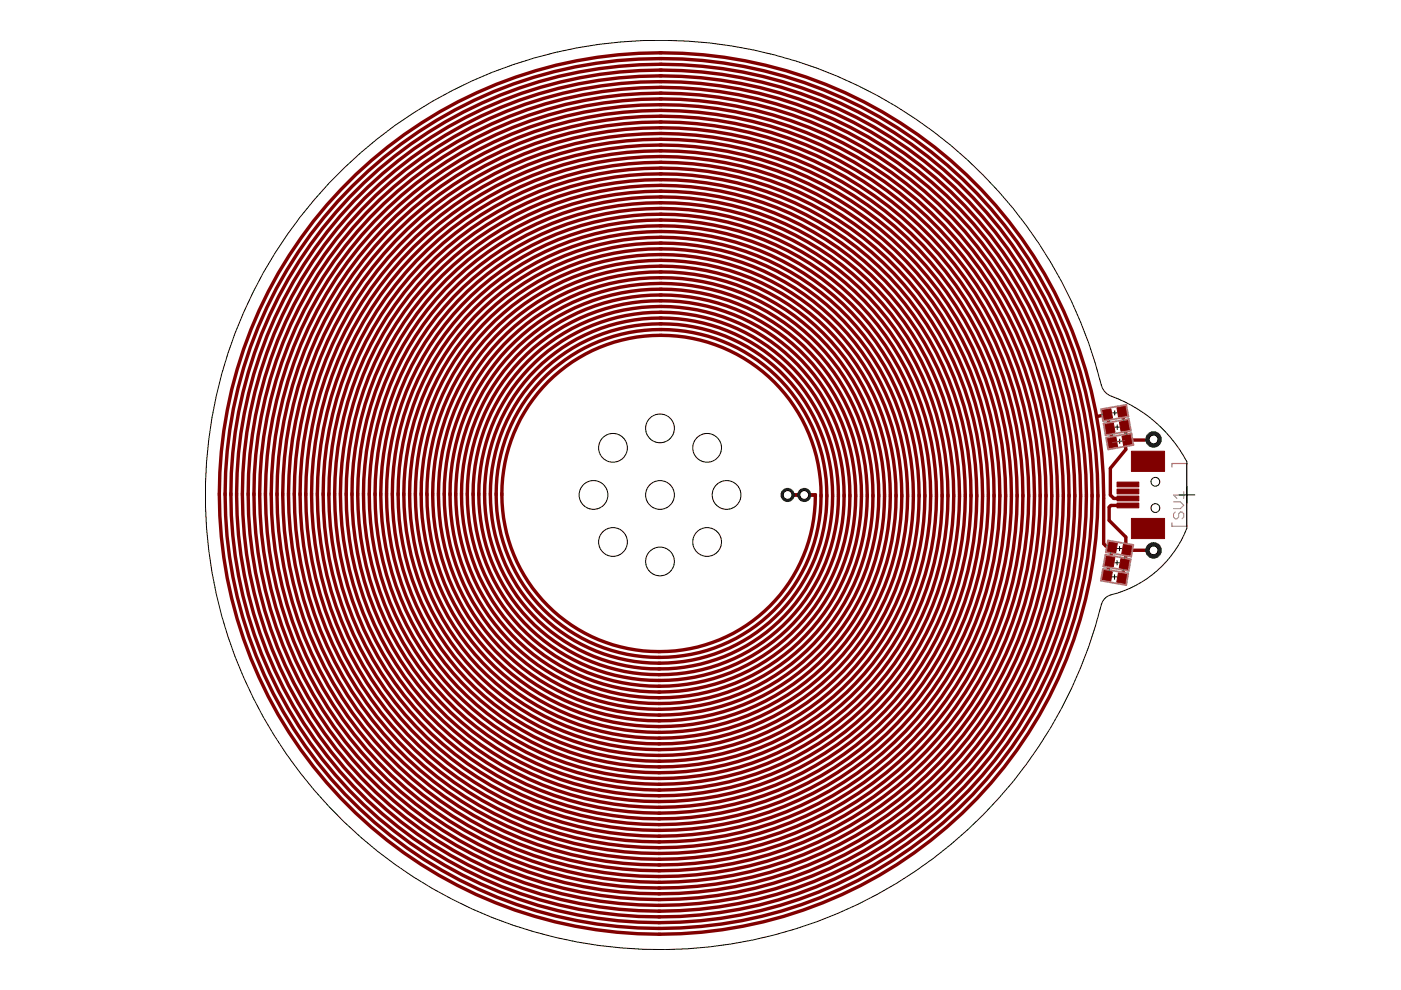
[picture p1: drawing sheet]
<svg xmlns="http://www.w3.org/2000/svg" width="297mm" height="210mm" viewBox="0 0 297 210" stroke-linecap="round" stroke-linejoin="round" font-family="sans-serif">
<g fill="#800000" stroke="#800000" stroke-width=".21">
<path d="M239.9 109.9h7v4.3h-7z"/>
<path d="M239.9 95.7h7v4.2h-7z"/>
<path d="M236.8 103.7h4.6v1h-4.6z"/>
<path d="M236.8 105.2h4.6v1h-4.6z"/>
<path d="M236.8 106.7h4.6v1h-4.6z"/>
<path d="M236.8 102.2h4.6v1h-4.6z"/>
<path d="M237.9 92.5l1.8-.4 .4 2-1.9 .4z"/>
<path d="M234.8 93l1.8-.3 .3 2-1.8 .3z"/>
<path d="M237.3 89.5l1.9-.4 .3 2-1.8 .3z"/>
<path d="M234.2 90l1.9-.3 .3 2-1.8 .3z"/>
<path d="M236.8 86.4l1.8-.3 .4 2-1.8 .3z"/>
<path d="M233.7 87l1.8-.3 .4 2-1.8 .3z"/>
<path d="M237.1 121.4l1.9 .4-.4 2-1.8-.4z"/>
<path d="M234 120.9l1.8 .3-.3 2-1.8-.3z"/>
<path d="M237.7 118.4l1.8 .3-.4 2.1-1.8-.4z"/>
<path d="M234.5 117.9l1.9 .3-.4 2-1.8-.3z"/>
<path d="M238.2 115.4l1.8 .3-.4 2.1-1.8-.4z"/>
<path d="M235.1 114.9l1.8 .3-.3 2-1.9-.3z"/>
</g>
<g fill="none" stroke="#800000" stroke-width=".72">
<path d="M234.8 87.9l-.1 .1 .5 2.8 .2 .3 .5 2.8M234.8 87.9l-2.2 .4M234.8 87.8v.1M237.9 87.3l1.1 6M239 93.3l-.5 .1 .2 1.9-3.3 4v5.6l.8 .8h2.9M244.6 93.2v.2l-5.6-.1M167 104.9h5.9M172.9 104.9a33.2 33.2 0 0 1-27.6 32.8 33.2 33.2 0 0 1-36.9-21.6 33.8 33.8 0 0 1 24.6-44.3 33.8 33.8 0 0 1 40.9 29.8 34.4 34.4 0 0 1-28.4 37.3 34.4 34.4 0 0 1-39.3-25.6 35.1 35.1 0 0 1 29.8-43.2 35.1 35.1 0 0 1 39.3 34.8 35.7 35.7 0 0 1-31.4 35.5 35.7 35.7 0 0 1-38.9-27.1 36.3 36.3 0 0 1 30.2-44.3 36.3 36.3 0 0 1 41.3 34.2 36.9 36.9 0 0 1-32.5 38.4 36.9 36.9 0 0 1-40.6-29.7 37.5 37.5 0 0 1 28.9-43.7 37.5 37.5 0 0 1 44.4 27.9 38.1 38.1 0 0 1-30.8 46.5 38.1 38.1 0 0 1-44.2-34 38.7 38.7 0 0 1 32.1-41.9 38.7 38.7 0 0 1 44.1 29.1 39.3 39.3 0 0 1-31.8 48 39.3 39.3 0 0 1-45.6-35.1 39.9 39.9 0 0 1 32.2-43.1 39.9 39.9 0 0 1 45.9 28.1 40.6 40.6 0 0 1-32.3 51.3 40.6 40.6 0 0 1-47.2-38.1 41.2 41.2 0 0 1 37.2-43 41.2 41.2 0 0 1 44.7 35.2 41.8 41.8 0 0 1-36.4 47.4 41.8 41.8 0 0 1-46.6-37.6 42.4 42.4 0 0 1 37.2-46.1 42.4 42.4 0 0 1 47 36.1 43 43 0 0 1-35.5 48.5 43 43 0 0 1-49.3-34.3 43.6 43.6 0 0 1 35.7-51.2 43.6 43.6 0 0 1 50.3 36.8 44.2 44.2 0 0 1-38.5 50.2 44.2 44.2 0 0 1-49.3-39.8 44.8 44.8 0 0 1 37.2-48.4 44.8 44.8 0 0 1 51 33.7 45.4 45.4 0 0 1-38.8 55.7 45.4 45.4 0 0 1-50.8-45.2 46 46 0 0 1 38.4-45.4 46 46 0 0 1 51.2 30.4 46.7 46.7 0 0 1-35.4 60.9 46.7 46.7 0 0 1-55.4-43.6 47.3 47.3 0 0 1 42.7-49.4 47.3 47.3 0 0 1 51.3 40.2 47.9 47.9 0 0 1-39.4 54.2 47.9 47.9 0 0 1-55-38.2 48.5 48.5 0 0 1 43.1-57.4 48.5 48.5 0 0 1 53.1 48.3 49.1 49.1 0 0 1-46.7 49.1 49.1 49.1 0 0 1-51.3-44.3 49.7 49.7 0 0 1 44.6-54.3 49.7 49.7 0 0 1 54.3 44.7 50.3 50.3 0 0 1-44 54.9 50.3 50.3 0 0 1-55.9-42.9 51 51 0 0 1 42-57.5 51 51 0 0 1 58.5 40.7 51.6 51.6 0 0 1-44.6 60.9 51.6 51.6 0 0 1-57.6-48.8 52.2 52.2 0 0 1 43.5-54 52.2 52.2 0 0 1 58.7 36.8 52.7 52.7 0 0 1-19 57.1 52.7 52.7 0 0 1-60.2 2.1 53.2 53.2 0 0 1-17.6-70.4 53.2 53.2 0 0 1 68.9-22.6 53.8 53.8 0 0 1 26.8 70.2 53.8 53.8 0 0 1-69.6 28.5 54.4 54.4 0 0 1-30-70.9 54.4 54.4 0 0 1 70.9-30 55 55 0 0 1 29.8 73 55 55 0 0 1-73.6 28 55.7 55.7 0 0 1-27.7-72.7 55.7 55.7 0 0 1 72-29.4 56.3 56.3 0 0 1 29.9 75.8 56.3 56.3 0 0 1-77.1 26.2 56.9 56.9 0 0 1-25.2-74.6 56.9 56.9 0 0 1 73.5-28.3 57.5 57.5 0 0 1 30.9 75 57.5 57.5 0 0 1-74.8 31.3 58.1 58.1 0 0 1-32-75.7 58.1 58.1 0 0 1 75.7-32 58.7 58.7 0 0 1 32.3 76.5 58.7 58.7 0 0 1-76.4 32.3 59.3 59.3 0 0 1-31.6-79.9 59.3 59.3 0 0 1 81.3-27.7 60 60 0 0 1 25.5 80.9 60 60 0 0 1-80.9 25.5 60.6 60.6 0 0 1-26.4-80.4 60.6 60.6 0 0 1 79.8-28.3 61.2 61.2 0 0 1 30.4 79.8 61.2 61.2 0 0 1-79.1 32.4 61.7 61.7 0 0 1-34.5-79.1 61.7 61.7 0 0 1 78.2-36.4 62.4 62.4 0 0 1 38.7 78.1 62.4 62.4 0 0 1-77.2 40.5 63 63 0 0 1-41.4-81.2 63 63 0 0 1 83.1-37.5 63.6 63.6 0 0 1 35.1 82.8 63.6 63.6 0 0 1-82.9 35 64.2 64.2 0 0 1-34.7-85 64.2 64.2 0 0 1 85.8-32.7 64.8 64.8 0 0 1 31.7 86 64.8 64.8 0 0 1-86.1 31.7 65.4 65.4 0 0 1-32.6-85.5 65.4 65.4 0 0 1 84.6-34.6 66.1 66.1 0 0 1 35.8 87.5 66.1 66.1 0 0 1-88.3 33.7 66.7 66.7 0 0 1-33.2-87 66.7 66.7 0 0 1 86.2-35.3 67.3 67.3 0 0 1 35.8 90.5 67.3 67.3 0 0 1-92.2 31.5 67.9 67.9 0 0 1-30.3-88.7 67.9 67.9 0 0 1 87.1-34.5 68.5 68.5 0 0 1 37.8 89.2 68.5 68.5 0 0 1-89.2 37.8 69.1 69.1 0 0 1-37.4-91.5 69.1 69.1 0 0 1 92.3-35.3 69.7 69.7 0 0 1 34.1 92.5 69.7 69.7 0 0 1-92.5 34.1 70.3 70.3 0 0 1-33.7-94.8 70.3 70.3 0 0 1 95.7-31.4 71 71 0 0 1 30.1 95.7 71 71 0 0 1-95.7 30.1 71.6 71.6 0 0 1-29.6-98 71.6 71.6 0 0 1 98.7-27.3 72.2 72.2 0 0 1 26.9 97.2 72.2 72.2 0 0 1-96.5 29.2 72.8 72.8 0 0 1-31.6-97 72.8 72.8 0 0 1 96.5-33.2 73.4 73.4 0 0 1 34.9 97.4 73.4 73.4 0 0 1-97.2 35.5 74 74 0 0 1-36.2-98.2 74 74 0 0 1 98.2-36.2 74.6 74.6 0 0 1 37.2 97.3 74.6 74.6 0 0 1-96.5 39.6 75.2 75.2 0 0 1-40.8-99.6 75.2 75.2 0 0 1 100.6-38.5 75.8 75.8 0 0 1 37.1 100.7 75.8 75.8 0 0 1-100.6 37.1 76.4 76.4 0 0 1-37.4-101.5 76.4 76.4 0 0 1 101.4-37.4 77.1 77.1 0 0 1 37.7 102.3 77.1 77.1 0 0 1-102.3 37.7 77.7 77.7 0 0 1-38.7-101.4 77.7 77.7 0 0 1 100.4-41.1 78.3 78.3 0 0 1 42.5 103.6 78.3 78.3 0 0 1-104.7 40 78.9 78.9 0 0 1-39.4-102.9 78.9 78.9 0 0 1 102-41.9 79.5 79.5 0 0 1 44.6 101.8 79.5 79.5 0 0 1-100.6 46.9 80.1 80.1 0 0 1-48.3-104.3 80.1 80.1 0 0 1 105.7-45.1 80.7 80.7 0 0 1 43.5 105.1 80.7 80.7 0 0 1-104.9 44.1 81.3 81.3 0 0 1-44.9-105.8 81.3 81.3 0 0 1 105.8-44.9 81.9 81.9 0 0 1 44.5 108.4 81.9 81.9 0 0 1-109.5 41.9 82.6 82.6 0 0 1-41.2-107.7 82.6 82.6 0 0 1 106.7-43.8 83.2 83.2 0 0 1 45.9 108.3 83.2 83.2 0 0 1-108.3 45.9 83.8 83.8 0 0 1-46.2-109.1 83.8 83.8 0 0 1 109-46.2 84.4 84.4 0 0 1 46.7 109.8 84.4 84.4 0 0 1-109.9 46.7 85 85 0 0 1-46.1-112.6 85 85 0 0 1 113.5-43.4 85.6 85.6 0 0 1 42.8 111.7 85.6 85.6 0 0 1-110.6 45.4 86.2 86.2 0 0 1-46.9-114.2 86.2 86.2 0 0 1 115.2-44.1 86.8 86.8 0 0 1 42.6 115.2 86.8 86.8 0 0 1-115.2 42.6 87.4 87.4 0 0 1-44.5-112.2 87.4 87.4 0 0 1 109.9-49.8 88 88 0 0 1 53.3 114.2 88 88 0 0 1-115.4 50.6 88.7 88.7 0 0 1-48.9-115.5 88.7 88.7 0 0 1 115.4-48.9 89.3 89.3 0 0 1 50.1 114.2 89.3 89.3 0 0 1-113 52.8 89.9 89.9 0 0 1-53.7-118.5 89.9 89.9 0 0 1 121-48 90.5 90.5 0 0 1 45.2 118.1 90.5 90.5 0 0 1-117 48 91.1 91.1 0 0 1-48.6-122.6 91.1 91.1 0 0 1 124.8-42.7 91.7 91.7 0 0 1 39.1 123.7 91.7 91.7 0 0 1-123.7 39.1 92.3 92.3 0 0 1-40.4-122.5 92.3 92.3 0 0 1 121.6-43.3 93 93 0 0 1 44.6 125.3 93 93 0 0 1-126.3 41.6 93.6 93.6 0 0 1-41.9-122.1 93.6 93.6 0 0 1 120-47.7 93.7 93.7 0 0 1 58.9 87v10.4l.5 .5h.9l.4 .2M235.2 119h.1M235.3 119l-.5 3.1M235.5 118.9l-.2 .1M235.8 116l-.1 .1"/>
<path d="M235.8 116l-.5 3M238.4 119.6l.1-.1-.6 3.2M238.4 119.6v.2M238.9 116.6l5.7 .1M238.9 116.6l-.5 3M239.1 107.2h-3.6l-.3 .3v2.8l3.5 3.6v2.8l.2-.1"/>
</g>
<circle cx="244.6" cy="116.7" r="1.65" fill="#008000" stroke="#008000" stroke-width=".21"/>
<circle cx="244.6" cy="116.7" r=".93" fill="#fff" stroke="#000" stroke-width=".21"/>
<circle cx="170.5" cy="104.9" r="1.4" fill="#008000" stroke="#008000" stroke-width=".21"/>
<circle cx="170.5" cy="104.9" r=".93" fill="#fff" stroke="#000" stroke-width=".21"/>
<circle cx="167" cy="104.9" r="1.4" fill="#008000" stroke="#008000" stroke-width=".21"/>
<circle cx="167" cy="104.9" r=".93" fill="#fff" stroke="#000" stroke-width=".21"/>
<circle cx="244.6" cy="93.2" r="1.65" fill="#008000" stroke="#008000" stroke-width=".21"/>
<circle cx="244.6" cy="93.2" r=".93" fill="#fff" stroke="#000" stroke-width=".21"/>
<path d="M248.5 99v-.7h3.1v13.3h-3.1v-.7" fill="none" stroke="#808080" stroke-width=".25"/>
<path d="M248.8 106.4h1.5l.7 .7-.7 .7h-1.5M249.2 108.6l-.4 .3v.7l.4 .4h.3l.4-.4v-.7l.4-.3h.3l.4 .3v.7l-.4 .4M251 104.2v1.5M251 105h-2.2l.7 .7" fill="none" stroke="#808080" stroke-width=".21"/>
<path d="M233.4 86.8l5.4-1 .4 2.5-5.3 1zM234 89.8l5.3-1 .5 2.5-5.4 1zM234.5 92.8l5.4-1 .4 2.5-5.4 1zM234.4 117.6l5.3 1-.4 2.5-5.4-1zM234.9 114.6l5.4 .9-.5 2.5-5.3-.9zM233.8 120.6l5.4 1-.4 2.5-5.4-1z" fill="none" stroke="#808080" stroke-width=".38"/>
<g fill="none" stroke="#000" stroke-width=".21">
<path d="M73 35.6a96.4 96.4 0 0 1 160.6 46.5l.8 1.1a6.1 6.1 0 0 0 2.7 1.4 29.6 29.6 0 0 1 14.5 13.3v14.1a23.4 23.4 0 0 1-16.4 14.2l-1.1 .8-.5 .8a96.4 96.4 0 0 1-141.6 60.7 96.4 96.4 0 0 1-19-152.9zM235.9 87.5h.9M236.3 87.1v.9M236.4 90.6h.9M236.9 90.1v.9M236.9 93.6h1M237.4 93.1v.9M236.4 119.3h.9M236.8 118.9v.9M236.9 116.3h.9M237.4 115.8v1M249.9 104.9h3.4"/>
<path d="M235.8 122.3h1M236.3 121.9v.9"/>
<circle cx="130" cy="95" r="3"/>
<circle cx="139.9" cy="90.8" r="3"/>
<circle cx="149.9" cy="95" r="3"/>
<circle cx="125.8" cy="104.9" r="3"/>
<circle cx="130" cy="114.9" r="3"/>
<circle cx="139.9" cy="119" r="3"/>
<circle cx="139.9" cy="104.9" r="3"/>
<circle cx="149.9" cy="114.9" r="3"/>
<circle cx="154.1" cy="104.9" r="3"/>
<circle cx="245" cy="107.7" r=".93"/>
<circle cx="245" cy="102.2" r=".93"/>
</g>
<path d="M238.5 93.4l-2.6 .5" fill="none" stroke="#808000" stroke-width=".21"/>
</svg>
